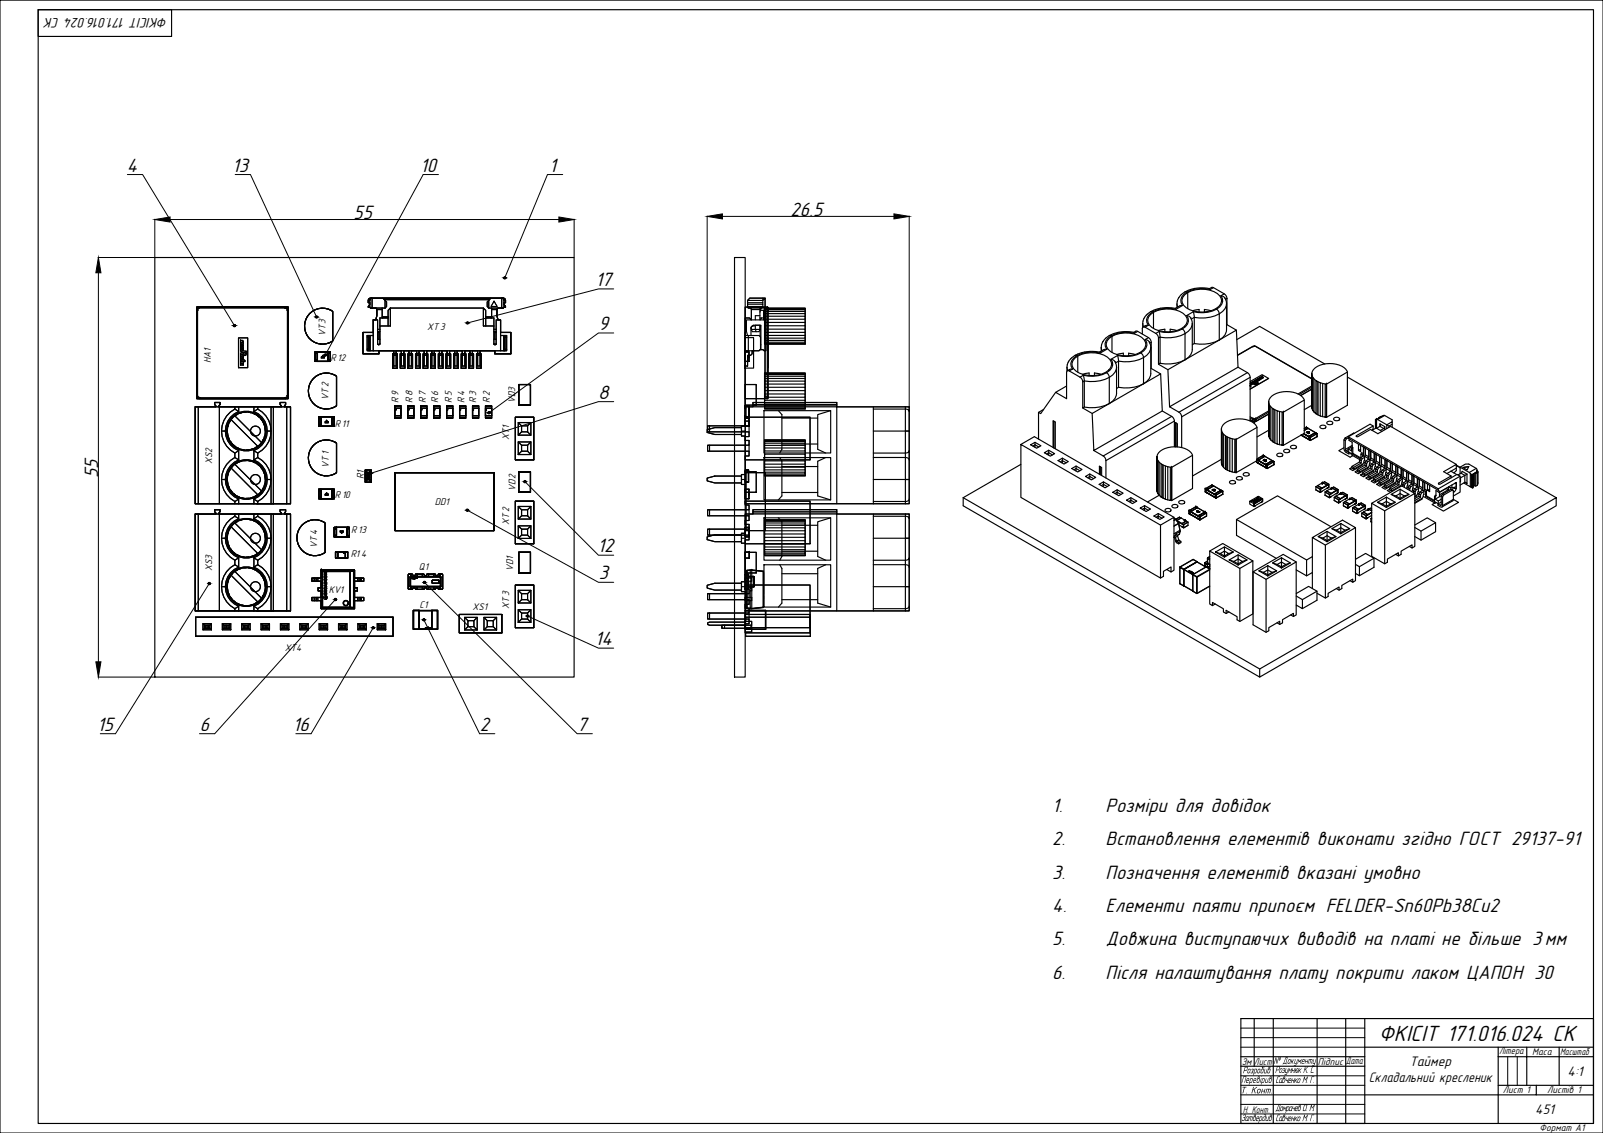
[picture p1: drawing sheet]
<svg xmlns="http://www.w3.org/2000/svg" width="841mm" height="594mm" viewBox="0 0 841 594" stroke-linecap="round" stroke-linejoin="round" font-family="sans-serif">
<defs><g id="words">
<text font-size="12" x="723" y="546">ФКІСІТ 171.016.024 СК</text>
<g font-size="10.5">
<text x="67" y="90">4</text>
<text x="122" y="90">13</text>
<text x="220" y="90">10</text>
<text x="288" y="90">1</text>
<text x="415" y="113">26.5</text>
<text x="185" y="115">55</text>
<text x="312" y="150">17</text>
<text x="314" y="173">9</text>
<text x="314" y="209">8</text>
<text x="52" y="251" transform="rotate(-90 52 251)">55</text>
<text x="313" y="290">12</text>
<text x="314" y="304">3</text>
<text x="312" y="338">14</text>
<text x="51" y="383">15</text>
<text x="105" y="383">6</text>
<text x="154" y="383">16</text>
<text x="252" y="383">2</text>
<text x="303" y="383">7</text>
<text x="552" y="426">1.</text>
<text x="580" y="426">Розміри для довідок</text>
<text x="552" y="443">2.</text>
<text x="580" y="443">Встановлення елементів виконати згідно ГОСТ 29137-91</text>
<text x="552" y="461">3.</text>
<text x="580" y="461">Позначення елементів вказані умовно</text>
<text x="552" y="478">4.</text>
<text x="580" y="478">Елементи паяти припоєм FELDER-Sn60Pb38Cu2</text>
<text x="552" y="496">5.</text>
<text x="580" y="496">Довжина виступаючих виводів на платі не більше 3 мм</text>
<text x="552" y="513">6.</text>
<text x="580" y="513">Після налаштування плату покрити лаком ЦАПОН 30</text>
</g>
<g font-size="7.5">
<text x="88" y="10" transform="rotate(180 88 10)">ФКІСІТ 171.016.024 СК</text>
<text x="739" y="559">Таймер</text>
<text x="718" y="568">Складальний кресленик</text>
<text x="822" y="564">4:1</text>
<text x="805" y="584">451</text>
</g>
<g font-size="5.2">
<text x="224" y="173">XT 3</text>
<text x="171" y="176" transform="rotate(-90 171 176)">VT3</text>
<text x="111" y="191" transform="rotate(-90 111 191)">НА1</text>
<text x="173" y="189">R 12</text>
<text x="172" y="210" transform="rotate(-90 172 210)">VT 2</text>
<text x="209" y="211" transform="rotate(-90 209 211)">R 9</text>
<text x="216" y="211" transform="rotate(-90 216 211)">R 8</text>
<text x="223" y="211" transform="rotate(-90 223 211)">R 7</text>
<text x="230" y="211" transform="rotate(-90 230 211)">R 6</text>
<text x="237" y="211" transform="rotate(-90 237 211)">R 5</text>
<text x="244" y="211" transform="rotate(-90 244 211)">R 4</text>
<text x="250" y="211" transform="rotate(-90 250 211)">R 3</text>
<text x="257" y="211" transform="rotate(-90 257 211)">R 2</text>
<text x="270" y="211" transform="rotate(-90 270 211)">VD3</text>
<text x="176" y="224">R 11</text>
<text x="267" y="231" transform="rotate(-90 267 231)">XT1</text>
<text x="111" y="243" transform="rotate(-90 111 243)">XS2</text>
<text x="173" y="246" transform="rotate(-90 173 246)">VT 1</text>
<text x="191" y="251" transform="rotate(-90 191 251)">R1</text>
<text x="270" y="257" transform="rotate(-90 270 257)">VD2</text>
<text x="176" y="261">R 10</text>
<text x="228" y="265">DD1</text>
<text x="267" y="275" transform="rotate(-90 267 275)">XT 2</text>
<text x="184" y="280">R 13</text>
<text x="166" y="287" transform="rotate(-90 166 287)">VT 4</text>
<text x="184" y="292">R1</text>
<text x="189" y="292">4</text>
<text x="111" y="300" transform="rotate(-90 111 300)">XS3</text>
<text x="220" y="299">Q1</text>
<text x="269" y="300" transform="rotate(-90 269 300)">VD1</text>
<text x="172" y="311">KV1</text>
<text x="220" y="319">C1</text>
<text x="248" y="320">XS1</text>
<text x="267" y="319" transform="rotate(-90 267 319)">XT 3</text>
<text x="149" y="341">XT4</text>
<text x="668" y="558">№ Документу</text>
<text x="787" y="553">Лiтера</text>
<text x="804" y="553">Маса</text>
<text x="819" y="553">Масштаб</text>
<text x="651" y="558">Зм Лист</text>
<text x="652" y="563">Розробив</text>
<text x="669" y="563">Розумнюк К. С.</text>
<text x="691" y="558">Пiдпис Дата</text>
<text x="651" y="568">Перевiрив</text>
<text x="669" y="568">Савченко М. Г.</text>
<text x="651" y="573">Т. Конт.</text>
<text x="788" y="573">Лист 1</text>
<text x="812" y="573">Листів 1</text>
<text x="651" y="588">Затвердив</text>
<text x="652" y="583">Н. Конт.</text>
<text x="669" y="583">Домрачев О. М.</text>
<text x="669" y="588">Савченко М. Г.</text>
<text x="808" y="593">Формат А1</text>
</g>
</g></defs>
<g fill="none" stroke="#000" stroke-width=".52">
<path d="M0 0h841v594h-841zM81 115v20h-30M89 115h204M301 115v20M371 113v112M379 113h90M477 113v100M52 143v204M51 355h30M651 539h65M651 544h65M651 549h65"/>
<path d="M791 554v15M796 554v15M651 564h65M651 569h65M651 574h65M651 579h65M651 584h65"/>
</g>
<g fill="none" stroke="#000" stroke-width=".6">
<path d="M20 5h70v14h-70zM20 5h816v584h-816zM658 534v25M668 534v55M691 534v55M706 534v55M716 534v55h-65v-55h185v55M651 554h65M651 559h65M716 549h120M786 554h15v15M786 549v40"/>
<path d="M801 549v5h35M818 549v20M786 569h50M806 569v5h-90M806 574h30"/>
</g>
<g fill="none" stroke="#000" stroke-width=".6">
<path d="M81 135h220v220h-220zM385 135h6v220h-6zM193 157l1-1h69a1.4 1.4 0 0 1 2 2v1h-1l1 2-4 1v4v2h2v6h5v12h-8v-2h-8v2v7h-2v-7h1v-2h-3v2v7h-2v-7h1v-2h-3v2v7h-2v-7h1v-2h-3v2v7h-2v-7h1v-2h-3v2v7h-2v-7h1v-2h-3v2v7h-2v-7h1v-2h-3v2v7h-2v-7h1v-2h-3v2v7h-2v-7h1v-2h-3v2v7h-2v-7h1v-2h-3v2v7h-2v-7h1v-2h-3v2v7h-2v-7h1v-2h-3v2v7h-2v-7h1v-2h-8v2h-9v-12h6v-6h1l1-2v-4l-5-1 1-1v-1h-1zM194 159v-2l1-1v6M194 160v1M194 157h.1M195 156h.1M201 156l2 2v3l-1 1M202 157h55M202 158v4M256 158v3v1M258 156l-2 2v4"/>
<path d="M263 156h.1M263 156h1M264 156h.1M264 157h.1M264 160l1 1h-1zM264 159v1M392 159h8v-1l1-2v6l-9-1 9 1M392 160h8v1M392 158v3M393 157v-1h8l1 28-2-1-5 1v2h-1h-2v6h-1v-25h2l1 1v-6l-2-1v-3zM400 156h-7l-1 2M400 159v1"/>
<path d="M401 156h-1v2h-8M103 162h.1M103 162l1 1M103 161v1M104 161h-1l1 1M104 161h46M104 161v2v45M104 161l46 1M125 177h5v16h-5zM150 162h1v1v44v1l-1 1-46-1h-1v-46l1 1M150 161v1M150 161h.1"/>
<path d="M150 161h1M151 162v-1v1M151 162v-1h-48v48h48v-48h-48v48h48v-47v1M151 162v1M162 164a9 9 0 0 1 13-1v16a9 9 0 0 1-13-2 9 9 0 0 1 0-13zM193 177v6h1v-6v7M194 176v1h-1v-1h3M194 176v8M195 162l-2-1 1-1v-1h-1v-1a1.4 1.4 0 0 1 2-2h68a1.4 1.4 0 0 1 2 2v1h-1v-2l-1-1v6M195 162h7M196 174h-6v12h9v-2M197 162h1"/>
<path d="M198 162l-1 6M198 162h3v5M198 174h1M198 173h1M198 178h1M198 174h1v4M201 166h3l-3 1M204 167h-5v4M205 162l-1 1v8M205 162v9h-6v10l-1-1v-12h-2v16M205 162h49M255 167h.1"/>
<path d="M255 167v-4l-1-1v9h5v9l1 1v-1v-12h3v16h-67M255 167v4M255 167h4v4M258 166h-3l3 1M259 174h1M259 173h1M259 178h1M260 174v4M261 162h-3v5M261 162v6M262 162h-1M263 174h5v12h-8v-2"/>
<path d="M263 176h1M264 176h1M264 176v8M264 161l-8 1M265 176h1v1h-1v6zM266 177v6M391 161h12v48h-12zM391 177v32h10M391 177h4v16h-4M391 176h7l1 1v6l-1 1h-7zM391 174v12v-12M391 177v8v-8"/>
<path d="M392 161h8M393 176l-1 8M393 162h1M394 168l-1-1h-2v9M394 172l1-1h4v12l3 1v-16h-10v6v2M394 172h.1M394 173h.1M394 172v4M394 171v1M394 162h5M394 162v6M394 171v2"/>
<path d="M395 171h-1M396 171h-1M396 171h3v2h-5l1 1h2zM399 167h2v-4l1-1v6M399 173l-1 1h-1M399 162v6M399 171h.1M399 166h-3v2M399 171v6M399 162h.1M399 163h2M399 162v2"/>
<path d="M400 167l-1 1M401 167v1M401 162h1M401 162h21v18h-21zM401 179v1h21h-21M401 177v2h21h-21M401 174v3h21v-1h-21M401 171v3h21v-1h-21M401 167v4h21v-2h-21M401 164v3h21v-1h-21M401 162v2h21v-1h-21M401 162h21h-21"/>
<path d="M401 162h21M401 161h-10v16M401 161h2v48h-2zM401 161h2M403 162h-2v46h2M403 161v1M403 162v1M403 162v47M403 162h.1M403 161h.1M403 163h.1M403 177h.1"/>
<path d="M403 177v16M422 162v1M422 164v2M422 167v2M422 171v2M422 174v2M422 177v2M422 179v1M164 198a9 9 0 0 1 13-1v16a9 9 0 0 1-13-2 9 9 0 0 1 0-13zM165 185h8v5h-8zM165 185v4M165 190h1"/>
<path d="M165 189v1M165 185h8M166 189h.1M166 190h.1M166 185h-1v4h1M166 185h.1M166 190h7M166 185v4M167 190h.1M167 185h5v4h-5zM172 189h.1M172 185h.1"/>
<path d="M172 185v4M172 185h1M172 189h1M173 185h.1M173 189h.1M173 185v4M173 190h.1M193 183v1h1M194 184h2M198 180h.1M198 181h.1M198 181h1"/>
<path d="M199 181h.1M199 180h.1M206 186h2v7h-2zM207 184v8h1v-8M207 186h1M210 186h2v7h-2zM211 184v8h1v-8M211 186h1M214 186h2v7h-2zM215 184v8h1v-8M215 186h1M218 186h2v7h-2z"/>
<path d="M219 184v8h1v-8M219 186h1M222 186h2v7h-2zM223 184v8h1v-8M223 186h1M226 186h2v7h-2zM227 184v8h1v-8M227 186h1M230 186h2v7h-2zM231 184v8h1v-8M231 186h1M234 186h2v7h-2z"/>
<path d="M235 184v8h1v-8M235 186h1M238 186h2v7h-2zM239 184v8h1v-8M239 186h1M242 186h2v7h-2zM243 184v8h1v-8M243 186h1M246 186h2v7h-2zM247 184v8h1v-8M247 186h1M250 186h2v7h-2z"/>
<path d="M251 184v8h1v-8M251 186h1M259 180h.1M259 181h.1M259 181h1M260 181h.1M260 180h.1M263 184h2v-1h1v1h-1M391 185h2v5h-2zM391 185h.1M391 185v4M391 186v7v-1"/>
<path d="M391 185h2v4h-2zM391 185h2M391 190h2M391 184h.1M392 184h.1M393 184l-2 1v7h1v-6h2h1v-2M393 186v2M393 185v4M399 183h.1M399 181h.1M401 196h21v18h-21zM401 198v3h21v-1h-21"/>
<path d="M401 196v2h21v-1h-21M401 196h21h-21h21M422 196v1M422 198v2M102 213h11v-2h2v2h33l-1-2h3l-1 2h3v51h-50zM103 208v1l1-1M104 213v51h11M105 209h-1M105 208l-2 1M113 213v-2h2v2M115 213h-13v51h2M115 213v51h8"/>
<path d="M115 213h8M122 219h.1M123 218a10 10 0 0 1 11-1 10 10 0 0 1 5 9M123 218l-2 2M123 218l14 14M123 214l2 2M123 213h12M123 214a13 13 0 0 0-7 12M123 213v1M124 217l-1 1M125 216a11 11 0 0 0-7 10M125 213v3"/>
<path d="M127 216l-1 1M129 216h-1M130 216h2M133 217h1M133 216l2-1a11 11 0 0 1 7 11M133 216a11 11 0 0 1 7 10M133 213v3M135 218l1 1M135 213v1M135 213h7M137 219v2M142 213h1v51h-1z"/>
<path d="M143 213h7M148 213l-1-2h3l-1 2M150 209h-46M150 208v1M150 209h.1M150 213h2v51h-2M150 213v51M151 207v2M151 208v1h-1M151 207v1M167 219v4M167 219h8v4l-8 1z"/>
<path d="M167 219h8M168 219h-1v4h1M168 219h.1M168 219v4M169 219h.1M169 219h5v4h-5zM174 219v4M174 219h.1M174 219h1M175 219h.1M175 219v4M207 213h3v6h-3z"/>
<path d="M207 213v1h3h-3M207 218v-4v5M207 218h.1M207 219h.1M207 218h3v1h-3M207 213h3M207 218h3M210 218h.1M210 213h.1M210 213v5M214 213h3v6h-3zM214 213v1h3h-3"/>
<path d="M214 218v-4v5M214 218h.1M214 219h.1M214 218h3v1h-3M214 213h3M214 218h3M217 218h.1M217 213v5M221 213h3v6h-3zM221 213v1h3h-3M221 218v-4v5M221 218h.1"/>
<path d="M221 219h.1M221 218h3v1h-3M221 213h3M221 218h3M224 218h.1M224 213v5M228 213h3v6h-3zM228 213v1h3h-3M228 218v-4v5M228 218h.1M228 219h.1M228 218h3v1h-3"/>
<path d="M228 213h3M228 218h3M231 218h.1M231 213v5M234 213h4v6h-4zM234 213v1h4h-4M234 218v-4v5M234 218h.1M234 219h.1M234 218h4v1h-4M234 213h4M234 218h4"/>
<path d="M238 218h.1M238 213v5M241 213h3v6h-3zM241 213v1h3h-3M241 218v-4v5M241 218h.1M241 219h.1M241 218h3v1h-3M241 213h3M241 218h3M244 218h.1M244 213v5"/>
<path d="M248 213h3v6h-3zM248 213v1h3h-3M248 218v-4v5M248 218h.1M248 219h.1M248 218h3v1h-3M248 213h3M248 218h3M251 218h.1M251 213v5M255 213h3v6h-3zM255 213v1h3h-3"/>
<path d="M255 218v-4v5M255 218h.1M255 219h.1M255 218h3v1h-3M255 213h3M255 218h3M258 218h.1M258 213v5M270 219h10v22h-10zM272 202h6v10h-6v-10h6v10h-6v-10v10h6v-10v10h-6v-10h6zM391 202h6v10h-6zM391 219h34v22h-34v-2h2v-8h-2v-2h2v-8h-2z"/>
<path d="M391 218v1h2M391 219h.1M391 219v4M391 213h2v6h-2zM391 218h.1M391 219h2v5l-2-1zM391 219h2v4h-2zM391 219h2M391 213h48v51h-48zM391 218v1M391 213h2v6h-2M391 213v6"/>
<path d="M391 213h2v1M391 213v1M393 213h-2v1M393 213v1M393 214v4M393 218v1h-2M393 218v5M393 215h.1M393 214v1M395 213h80M395 212v1M401 215h35v23h-35z"/>
<path d="M401 213v1h21h-21M401 211v2h21h-21M401 208v3h21v-1h-21M401 205v3h21v-1h-21M401 201v4h21v-2h-21M403 208l-2 1M408 215l2 2v19l-1 2M410 219h19M422 201v2M422 205v2M422 208v2M422 211v2"/>
<path d="M422 213v1M436 215l-7 2v19l4 2M439 212h-44v-1h44v2M458 213v51M458 214h17M475 213h2v3l-1-1-1-1M475 214v12M475 213v1M477 216v10M116 226a13 13 0 0 0 7 12M116 226h2M118 226a11 11 0 0 0 7 10"/>
<path d="M119 226a10 10 0 0 0 6 9 10 10 0 0 0 10-1M119 226l1 2M120 228h.1M120 223l-1 1M120 229v2M121 221l-1 1M121 232l1 1M121 220l-1 2-1 4M121 220l14 14M122 233h.1M123 233l1 1M123 240a13 13 0 0 0-7 11"/>
<path d="M123 238v2l2 1M124 234h.1M125 235h1M125 236l-2 2M125 236v5M127 236h1M131 236h-2M133 235l-1 1M133 236l2 2M133 236v5M135 234l-1 1M135 234h.1"/>
<path d="M135 240a13 13 0 0 1 7 11M135 240l-2 1M135 238v2M137 233h.1M137 232l-2 2M138 221h.1M138 221l1 2M138 230v1M139 224h.1M139 224v2M139 228v1M139 226l-1 4-1 2"/>
<path d="M140 226a11 11 0 0 1-7 10M140 226h2M142 226a13 13 0 0 1-7 12M164 234a9 9 0 0 1 13-2v16a9 9 0 0 1-13-2 9 9 0 0 1 0-12zM167 224h1M167 223v1M168 223h.1M168 224h7M168 223v1M174 223h.1M174 223h1M175 223h.1"/>
<path d="M175 224h.1M272 232h7v6h-7zM272 232l2 1M272 222l2 1M274 226l-2 2h7v-6h-7v6M274 223h3v3h-3zM274 233h3v4h-3zM274 237l-2 1M277 237l2 1M277 226l2 2M279 232l-2 1M279 222l-2 1"/>
<path d="M371 225l4-1h14v-1h2v-10h4v-2h44v2h38v51h-86v-10h-2v-1h-14l-4-1v-1l4-1h14v-1h2v-20h-2v-1h-14l-4-1zM371 225l4-1h14v4h-14l-4-1zM371 223h22v-2h-2v-2h34v22h-34v-2h2v-2h-22v-4h22v-2h-2v-2h2v-3h-22zM372 233v4h-1v-4h22M372 223h-1v3h1v-3h21M372 237h21M372 226h21M389 226v3h2M389 226h2M391 224h2M391 223h-2v3M393 221v1"/>
<path d="M393 220v1M393 221h.1M401 240h35v22h-35zM401 231h21v18h-21zM401 240v3h21v-1h-21M401 236v4h21v-2h-21M401 234v2h21v-1h-21M401 232v2h21v-2h-21M401 231h21v1h-21v-1h21M409 240l1 2v18l-2 2M410 233h19M422 232h.1"/>
<path d="M422 234v1M422 236v2M422 240v2M433 240l-4 2v18l7 2M458 226h19M458 240h17M458 238h17M475 240h1l1 1M475 238l1-1 1-1v5M475 226v12M475 240v11M475 226h2"/>
<path d="M475 238v2M477 226v10M116 251a13 13 0 0 0 7 12M116 251h2M118 251a11 11 0 0 0 7 11v2M119 251l1 3M120 254h.1M120 248l-1 1M120 255v1M121 246l-1 1M121 257l1 1M121 245l14 14a10 10 0 0 1-10 1 10 10 0 0 1-6-9"/>
<path d="M121 245l-1 2-1 4M122 258h.1M122 245h.1M123 259l1 1M123 243a10 10 0 0 1 11-1 10 10 0 0 1 5 9M123 243l-2 2M123 243l11 11M124 260h.1M124 243h-1M125 241a11 11 0 0 0-7 10M127 242h-1M129 241l-1 1"/>
<path d="M130 241l2 1M133 242l1 1M133 241a11 11 0 0 1 7 10M135 243l1 1M135 260h-1M135 260h.1M137 245v1M137 258h.1M137 257l-2 2M138 247h.1M138 247l1 1M138 256v1"/>
<path d="M139 249h.1M139 249v2M139 254h.1M139 251l-1 5-1 1-3-3M140 251a11 11 0 0 1-7 11M140 251h2M142 251a13 13 0 0 1-7 12M167 257v4M167 257h8v5h-8zM167 257h8M168 257h-1v4h1M168 257h.1"/>
<path d="M168 257v4M169 257h5v4h-5zM174 257v4M174 257h1M175 257h.1M175 257v4M192 246h3v7h-3zM192 247v5M192 252v1l3-1M192 248v-1v-1h3l-1 1v1M192 248v4M192 248h2"/>
<path d="M192 252h2M194 248h1v4h-1M195 247v5h-1M207 248h52v30h-52v-30h52v30v-30h-52v30v-30h52v30h-52h52h-52zM272 247h6v11h-6v-11h6v11h-6v-11v11h6v-11v11h-6v-11h6zM371 251l4-1h14v3h-14l-4-1zM389 251v3h2M389 251h2M391 247h6v11h-6zM391 246h2v7h-2zM391 252v1h2h-2zM391 257h2v5h-2z"/>
<path d="M391 257h.1M391 257v4M391 257h2v4h-2zM391 257h2M391 249h-2v2M391 247h2v6h-2zM391 248h11v30h-11zM393 247h-2v1v-2h2v6v-4M393 252h.1M393 258v2M393 257v4M401 249h21h-21"/>
<path d="M401 246v3h21v-1h-21M401 243v3h21v-1h-21M410 258h19M410 245h19M422 243v2M422 246v2M422 249h.1M458 251h19M475 251v13M475 251h2M477 241v10M477 251v11l-1 1h-18"/>
<path d="M102 270h11v-3h2v3h33l-1-3h3l-1 3h3v50h-50zM104 270v50h11M113 270v-3h2v3M115 270h-13v50h2M115 270v50h8M115 270h8M120 279l-1 1M121 277l-1 1M121 276l-1 2-1 4M121 276l14 14M122 276h.1M123 274a10 10 0 0 1 11-1 10 10 0 0 1 5 9"/>
<path d="M123 274l-2 2M123 274l14 14M123 271l2 1M123 270h12M123 271a13 13 0 0 0-7 11M123 270v1M124 273l-1 1M125 260l1 1M125 262l-2 1v1h2M125 272a11 11 0 0 0-7 10M125 264h8M125 270v2"/>
<path d="M127 273h-1M127 261h1M129 272h-1M130 272l2 1M131 261h-2M133 273h1M133 261h-1M133 262l2 1v1h-2M133 272l2-1a11 11 0 0 1 7 11M133 272a11 11 0 0 1 7 10M133 262v2M133 270v2"/>
<path d="M134 264h16M135 274l1 1M135 270v1M135 270h7M137 276v1M138 278h.1M138 278l1 1M139 280h.1M139 280v2M142 270h1v50h-1zM143 270h7M148 270l-1-3h3l-1 3"/>
<path d="M150 270h2v50h-2M150 270v50M158 275a9 9 0 0 1 13-1v16a9 9 0 0 1-13-2 9 9 0 0 1 0-13zM167 262h1M167 261v1M168 261h.1M168 262h.1M168 262h7M169 262h.1M174 261h.1M174 261h1M175 261h.1"/>
<path d="M175 262h.1M175 277v4M175 277h8v4l-8 1zM175 277h.1M175 277h8M176 277h.1M176 277h-1v4h1M176 277v4M177 277v4M177 277h5v4h-5zM182 277h.1M182 277v4"/>
<path d="M182 277h1M183 277h.1M183 277v4M270 263h10v22h-10zM272 276h7v6h-7zM272 276l2 1M272 266l2 1M274 270l-2 2h7v-6h-7v6M274 267h3v3h-3zM274 277h3v4h-3zM277 270l2 2M279 276l-2 1"/>
<path d="M279 266l-2 1M371 267h22v-2h-2v-2h34v22h-34v-2h2v-2h-22v-4h22v-2h-2v-2h2v-3h-22zM372 277v4h-1v-4h22M372 267h-1v3h1v-3h21M372 270h21M391 263h34v22h-34v-2h2v-8h-2v-2h2v-8h-2zM391 277h.1M391 277v4M391 277h2v5l-2-1zM391 277h2v4h-2zM391 262h2M391 277h2"/>
<path d="M391 280h-2v2M391 270h48v50h-48zM393 277h.1M393 261h.1M393 278v1M393 279v1M393 279h.1M393 277v4M395 270v-1l80 1M395 268v1M401 272h35v22h-35zM401 273h21v18h-21z"/>
<path d="M401 278v4h21v-2h-21M401 275v3h21v-1h-21M401 273v2h21v-1h-21M401 273h21h-21h21M408 272l2 2v18l-1 2M410 275h19M422 273v1M422 275v2M422 278v2M436 272l-7 2v18l4 2M439 268h-44v-1h44v2M439 264h36"/>
<path d="M458 270v50M458 271h17M475 270h2v2l-1-1h-1M475 271v11M475 270v1M477 262v2h-2M477 272v10M116 282a13 13 0 0 0 7 12M116 282h2M118 282a11 11 0 0 0 7 10M119 282a10 10 0 0 0 6 9 10 10 0 0 0 10-1M119 282l1 3"/>
<path d="M120 285h.1M120 285v2M121 288l1 1M122 289h.1M123 290h1M123 300a10 10 0 0 1 11-1 10 10 0 0 1 5 9M123 300l-2 2M123 300l11 10M123 296a13 13 0 0 0-7 12M123 294v2l2 1M124 290h.1M124 299l-1 1"/>
<path d="M125 291l1 1M125 292l-2 2M125 297a11 11 0 0 0-7 11M125 292v5M127 298h-1M127 292h1M129 298h-1M130 298h2M131 292h-2M133 298l1 1M133 291l-1 1M133 292l2 2"/>
<path d="M133 297a11 11 0 0 1 7 11M133 292v5M135 299l1 1M135 290l-1 1M135 290h.1M135 296a13 13 0 0 1 7 12M135 296l-2 1M135 294v2M137 289h.1M137 288l-2 2M138 287h.1M139 284v1"/>
<path d="M139 282l-1 4-1 2M140 282a11 11 0 0 1-7 10M140 282h2M142 282a13 13 0 0 1-7 12M168 299v20M168 299l1 1v18l-1 1M169 299h-1M169 299h17M169 299h15h2M169 300h15M169 300v18h15M175 282h1"/>
<path d="M175 281v1M176 289h6v4h-6zM176 281h.1M176 282h7M176 289h5h-4M176 289v4h1v-4M176 289v4M176 281v1M177 289v4h5M181 289v4v-4h1M182 281h.1M182 293h.1"/>
<path d="M182 289v4M182 281h1M183 281h.1M184 300v18M185 300h1M185 300h-1v18l1 1M185 300v19M186 300v19M186 299h.1M186 299v20M186 299v1M272 290h6v10h-6v-10h6v10h-6v-10v10h6v-10v10h-6v-10h6z"/>
<path d="M274 281l-2 1M277 281l2 1M371 281l4-1h14h2v-10h4v-3h44v3h38v50h-86v-10h-2v-1h-14l-4-1v-1l4-1h14v-1h2v-20h-2v-1h-14l-4-1zM371 281l4-1h14v4h-14l-4-1zM372 281h21M389 282v3h2M389 282h2M391 290h6v10h-6zM391 289h2v4h-2zM391 289h.1M391 293h2M391 289v4"/>
<path d="M391 282h2M391 293h.1M391 289h2M392 299v4M392 299h2l7 1-1 19h-6h-2v-4h-1v-2h1v-8h-1v-2h1zM392 299h.1M393 281h.1M393 293h.1M393 289h.1M393 289v4M393 290h.1M394 299v4"/>
<path d="M394 299h-2M394 299h-2v20M394 299h.1M394 299v20M394 299h6M394 299l6 1v18l-8 1M401 300v18M401 296h35v22h-35zM401 290v1h21h-21M401 288v2h21v-1h-21M401 285v3h21v-1h-21M401 282v3h21v-2h-21"/>
<path d="M409 296l1 2v18l-2 2M410 289h19M422 282v1M422 285v2M422 288v1M422 290v1M433 296l-4 2v18l7 2M458 282h19M458 296h17M458 294h17M475 296h1l1 1M475 294l1-1 1-1v5"/>
<path d="M475 282v12M475 296v12M475 282h2M475 294v2M477 297v11M477 282v10M116 308a13 13 0 0 0 7 11M116 308h2M118 308a11 11 0 0 0 7 10v2M119 308l1 2M120 310h.1M120 305h-1"/>
<path d="M120 311v1M121 302l-1 1M121 313l1 1M121 302l14 14a10 10 0 0 1-10 1 10 10 0 0 1-6-9M121 302l-1 1-1 5M122 314h.1M122 301h.1M123 315l1 1M124 316h.1M125 316l1 1M125 318l-2 1v1h2M127 317l1 1"/>
<path d="M131 318h-2M133 317h-1M133 318l2 1v1h-2M133 318v2M135 316h-1M135 316h.1M137 301v1M137 314h.1M137 314l-2 2M138 303h.1M138 303l1 1M138 312v1"/>
<path d="M139 305h.1M139 305v3M139 310v1M139 308l-1 4-1 2-3-4M140 308a11 11 0 0 1-7 10M140 308h2M142 308a13 13 0 0 1-7 11M164 303h4l1-4h17v4h5v2h-5v3h2v2h-2v3h5v2h-5v4h-17l-1-4h-4v-2h4v-3h-1v-2h1v-3h-4zM165 305h.1M165 315h.1M165 303v2M165 313v2"/>
<path d="M165 303h2M165 303h-1v2h1M165 313h2M165 313h-1v2h1M165 305h1M165 315h1M166 305h1M166 315h1M166 303v2M166 313v2M167 305h1M167 315h1"/>
<path d="M167 303h1M167 313h1M167 303v2M167 313v2M168 319h1M168 308h-1v2h1M169 319h17M169 319h15h2M169 319h.1M183 316h.1M185 319h1M186 319h.1"/>
<path d="M186 303h3M186 313h3M186 308h2v2h-2M186 305h2M186 315h2M188 305h.1M188 315h.1M188 303v2M188 313v2M188 305h1M188 315h1M189 303h2v2h-1"/>
<path d="M189 305h1M189 313h2v2h-1M189 315h1M189 303v2M189 313v2M190 303v2M190 313v2M214 309h.1M214 301h2l1 1 1-1h4l1 1 1-1h4l1 1 1-1h2v8h-2l-1-1-1 1h-4l-1-1-1 1h-4l-1-1-1 1h-2zM215 301h.1M215 307v1M215 303l16-1v5l-16 1z"/>
<path d="M215 302v1M215 303h16v4h-16zM216 301h-2v8h2M216 301v1v-1l1 1 2-1v1v-1h3v1v-1l1 1 2-1v1v-1h3v1v-1l1 1 1-1h2v8h-1M216 309v-1v1l1-1 2 1M219 309h3v-1v1l1-1 2 1M219 308v1M225 309h3v-1v1l1-1 2 1M225 308v1M231 301v1v-1h1v8h-1v-1v1M231 302v1M231 307v1"/>
<path d="M232 309h.1M232 301h.1M270 307h10v22h-10zM272 320h7v6h-7zM272 320l2 1M272 310l2 1M274 314l-2 2h7v-6h-7v6M274 311h3v3h-3zM277 314l2 2M279 320l-2 1M279 310l-2 1M371 307l4-1h14v3h-14l-4-1z"/>
<path d="M371 311h22v-2h-2v-2h34v22h-34v-2h2v-2h-22v-4h22v-2h-2v-2h2v-3h-22zM372 311h-1v3h1v-3h21M372 314h21M389 308v2h2M389 308h2M391 307h34v22h-34v-2h2v-8h-2v-2h2v-8h-2zM391 301h2v1h3v6h-3v1h-2zM391 309h.1M391 301v8M391 301h.1M391 303h1v2h-1zM391 313h1v2h-1z"/>
<path d="M391 301h2M391 309h2M391 305h-2v3M392 303h2v2M392 305h2M392 313h2v2M392 315h2M392 305h.1M392 315h.1M392 303h.1M392 313h.1M392 305v8"/>
<path d="M392 315v4M393 301v8M393 309h.1M393 301h.1M393 302h2M393 303h2M394 308v2zM394 315v4h-2M394 305v3M394 310v3M394 303v2M394 313v2"/>
<path d="M395 302v1M395 303v4h-2M396 307l-3 1M396 303l-1 5M396 303h.1M396 303v1M396 304h.1M400 319h.1M400 319h-6M401 303v1M401 303h.1M401 309v1"/>
<path d="M401 306v1M401 300v2M401 312h.1M401 314h.1M401 305h.1M401 310h.1M401 302h.1M401 309h.1M401 311h.1M401 308h.1M401 304h.1M401 306h.1"/>
<path d="M401 312v2M401 304v1M401 302v1M401 311v1M401 307h.1M401 307v1M401 305v1M401 308v1M410 314h19M410 301h19M458 308h19M475 308v12"/>
<path d="M475 308h2M477 318v2h-2M477 308v10l-1 1h-18M103 324h103v10h-103zM106 327h5v3h-5zM106 327l1 1M107 328h3v1h-3zM107 329l-1 1M108 328v1M109 328v1M110 329l1 1M111 327l-1 1"/>
<path d="M117 327h4v3h-4zM117 327v1M117 328h3v1h-3zM117 329v1M118 328v1M119 328v1M120 328v1M120 329l1 1M121 327l-1 1M125 320h8M127 327h4v3h-4zM127 327l1 1"/>
<path d="M128 328h2v1h-2zM128 329l-1 1M128 328v1M129 328v1M130 328v1M130 329l1 1M131 327l-1 1M134 320h16M137 327h4v3h-4zM137 327l1 1M138 328h3v1h-3zM138 329l-1 1"/>
<path d="M138 328v1M139 328v1M140 328v1M141 329v1M141 327v1M147 327h5v3h-5zM147 327l1 1M148 328h3v1h-3zM148 329l-1 1M149 328v1M150 328v1M151 329l1 1"/>
<path d="M152 327l-1 1M157 327h5v3h-5zM157 327l1 1M158 328h3v1h-3zM158 329l-1 1M159 328v1M160 328v1M161 329l1 1M162 327l-1 1M167 327h5v3h-5zM167 327l1 1M168 328h3v1h-3z"/>
<path d="M168 329l-1 1M169 328v1M170 328v1M171 329l1 1M172 327l-1 1M178 327h4v3h-4zM178 327v1M178 328h3v1h-3zM178 329v1M179 328v1M180 328v1M181 328v1"/>
<path d="M181 329l1 1M182 327l-1 1M188 327h4v3h-4zM188 327l1 1M189 329l-1 1M189 328h2M189 328v1M190 328v1M191 328v1M191 328v1h-2M191 329l1 1M192 327l-1 1"/>
<path d="M198 327h4v3h-4zM198 327l1 1M199 328v1h3M199 329l-1 1M199 328h3M199 328v1M200 328v1M201 328v1M202 329v1M202 328v1M202 327v1M217 320h13v10h-13z"/>
<path d="M217 320v10M220 320h-3M220 320h.1M220 330h.1M220 320v10M220 320h-3v10h3M220 320h7M220 330h7M223 330h.1M223 329h.1M223 329v1M223 330h1"/>
<path d="M223 329h1M224 330h.1M224 329h.1M224 329v1M224 329h1M225 330h1M225 329h.1M225 329l-1 1M225 329v1M225 330h.1M226 329h-1M226 329l-1 1"/>
<path d="M226 329v1M226 329h.1M226 330h.1M227 320v10M227 320h.1M227 330h.1M227 320h2v10h-2zM227 330h-10M227 320h3v10h-3M229 320h1M230 330h-1M241 322h22v10h-22z"/>
<path d="M244 324l1 1M245 325h4v4h-4zM245 329l-1 1M249 329l1 1v-6h-6v6h6M250 324l-1 1M254 324h7v6h-7zM254 324l2 1M256 325h3v4h-3zM256 329l-2 1M259 329l2 1M261 324l-2 1M274 321h3v4h-3z"/>
<path d="M274 325l-2 1M277 325l2 1M371 327l20-1v-4h34v10h-34v-4h-19l-1-1zM372 321v4h-1v-4h22M372 325h21M379 328h15v-2h-3v-2h34v10h-34v-3h3v-2h-15zM379 328v1M380 328v1h-1v-1h15M391 326l-20 1 1 1h19M391 322h34v10h-34zM391 330h.1M391 320h11v10h-11z"/>
<path d="M391 320v10M391 320h.1M391 324h34v10h-34v-3h3v-5h-3zM391 320h11M394 329h.1M394 328v1h-14M402 330h.1M402 330h-11M402 320v10M439 320h36"/>
<circle cx="165" cy="185" r="0"/>
<circle cx="166" cy="185" r="0"/>
<circle cx="166" cy="189" r="0"/>
<circle cx="167" cy="185" r="0"/>
<circle cx="172" cy="185" r="0"/>
<circle cx="391" cy="189" r="0"/>
<circle cx="393" cy="185" r="0"/>
<circle cx="393" cy="190" r="0"/>
<circle cx="167" cy="219" r="0"/>
<circle cx="168" cy="219" r="0"/>
<circle cx="174" cy="219" r="0"/>
<circle cx="393" cy="219" r="0"/>
<circle cx="129" cy="226" r="10"/>
<circle cx="134" cy="226" r="2.6"/>
<circle cx="168" cy="223" r="0"/>
<circle cx="169" cy="223" r="0"/>
<circle cx="174" cy="223" r="0"/>
<circle cx="391" cy="223" r="0"/>
<circle cx="393" cy="223" r="0"/>
<circle cx="129" cy="251" r="10"/>
<circle cx="134" cy="251" r="2.6"/>
<circle cx="167" cy="257" r="0"/>
<circle cx="168" cy="257" r="0"/>
<circle cx="169" cy="257" r="0"/>
<circle cx="174" cy="257" r="0"/>
<circle cx="393" cy="257" r="0"/>
<circle cx="168" cy="261" r="0"/>
<circle cx="176" cy="277" r="0"/>
<circle cx="177" cy="277" r="0"/>
<circle cx="391" cy="261" r="0"/>
<circle cx="129" cy="282" r="10"/>
<circle cx="134" cy="282" r="2.6"/>
<circle cx="169" cy="300" r=".1"/>
<circle cx="177" cy="281" r="0"/>
<circle cx="182" cy="281" r="0"/>
<circle cx="183" cy="281" r="0"/>
<circle cx="184" cy="300" r=".1"/>
<circle cx="391" cy="282" r="0"/>
<circle cx="400" cy="300" r=".1"/>
<circle cx="129" cy="308" r="10"/>
<circle cx="134" cy="308" r="2.6"/>
<circle cx="169" cy="318" r=".1"/>
<circle cx="181" cy="316" r="1.2"/>
<circle cx="181" cy="316" r="1.4"/>
<circle cx="184" cy="318" r=".1"/>
<circle cx="392" cy="319" r=".1"/>
<circle cx="402" cy="320" r=".1"/>
</g>
<g fill="none" stroke="#000" stroke-width=".52">
<path d="M259 158l2 3h-3zM126 178h1l1 1v2h-2v1h1h1h-2l2 1-2 1h3v2h-3l2 1v1h-2l3 1-1 1-2-1v1h2v2l-2-1v-6h1l-1-1zM126 179l1 1zM126 187h1zM126 190l1 1zM126 180l1 1zM128 185h1v1h-1zM169 187h.1M169 187l1 1h-2zM169 186l1 1h-1zM170 187h.1M207 215h.1"/>
<path d="M207 214h.1M208 214h.1M207 215h1M208 215h.1M208 215h-1M214 215h.1M214 214h.1M221 215h.1M221 214h.1M228 215h.1M228 214h.1M235 215h.1"/>
<path d="M235 214h.1M241 215h.1M241 214h.1M242 214h.1M241 215h1M242 215h.1M242 215h-1M248 215h.1M248 214h.1M255 215h.1M255 214h.1M171 221h.1"/>
<path d="M171 221l1 1h-2zM171 220l1 1h-1zM172 221h.1M171 259h.1M171 259l1 1h-2zM171 258l1 1h-1zM172 259h.1M192 251h2h-1zM192 250h2h-1zM192 249h2h-1v1zM192 248h2v1h-1zM193 248l1 1z"/>
<path d="M193 249h.1M193 250h1zM193 249h1M193 249l-1 1 1-1M194 249v1v-1h-1M178 278h2v1zM179 279h.1M179 279h1l-1 1zM179 279h1zM180 279h.1M180 290h.1M180 290h1"/>
<path d="M181 290h.1M181 290h-1M170 307l1-1v2zM170 300h1v1v1h-1l1-1zM170 310l1-1v1h-1zM170 313l1 1M170 311h1v1h-1zM170 303l1 1v-1a.7 .7 0 0 1 0 1 .7 .7 0 0 1-1 0 .7 .7 0 0 1 0-1zM170 313h.1M170 305h1v1h-1zM170 311l1 1zM170 307h1z"/>
<path d="M170 310h1zM170 305l1 1h-1zM171 311v1zM171 313h-1M171 313a.6 .6 0 0 0 0-1 .7 .7 0 0 0-1 1 .8 .8 0 0 0 0 1 .8 .8 0 0 0 1 0M171 313v1M171 313v-1l1 1-1 1M216 303h.1M216 303h1M217 303h.1M217 303l1 1M217 304h.1"/>
<path d="M218 304h.1M218 303v1M218 303h.1M218 303h1M219 303h.1M219 303h-2M227 304h.1M227 306h3M227 304v2M227 306h.1M227 304h3M230 304h.1"/>
<path d="M230 306h.1M230 304v2"/>
<circle cx="207" cy="215" r=".1"/>
<circle cx="214" cy="215" r=".1"/>
<circle cx="221" cy="215" r=".1"/>
<circle cx="228" cy="215" r=".1"/>
<circle cx="235" cy="215" r=".1"/>
<circle cx="241" cy="215" r=".1"/>
<circle cx="248" cy="215" r=".1"/>
<circle cx="255" cy="215" r=".1"/>
<circle cx="181" cy="290" r=".1"/>
<circle cx="171" cy="302" r=".7"/>
<circle cx="171" cy="302" r=".4"/>
<circle cx="171" cy="308" r=".7"/>
<circle cx="171" cy="308" r=".4"/>
</g>
<g fill="#000">
<circle cx="403" cy="162" r=".3"/>
<circle cx="403" cy="161" r=".3"/>
<circle cx="166" cy="189" r=".3"/>
<circle cx="167" cy="190" r=".3"/>
<circle cx="172" cy="189" r=".3"/>
<circle cx="172" cy="185" r=".3"/>
<circle cx="391" cy="189" r=".3"/>
<circle cx="391" cy="185" r=".3"/>
<circle cx="393" cy="187" r=".3"/>
<circle cx="393" cy="189" r=".3"/>
<circle cx="174" cy="219" r=".3"/>
<circle cx="391" cy="219" r=".3"/>
<circle cx="393" cy="215" r=".3"/>
<circle cx="393" cy="214" r=".3"/>
<circle cx="169" cy="224" r=".3"/>
<circle cx="174" cy="223" r=".3"/>
<circle cx="391" cy="223" r=".3"/>
<circle cx="393" cy="223" r=".3"/>
<circle cx="393" cy="221" r=".3"/>
<circle cx="174" cy="257" r=".3"/>
<circle cx="391" cy="257" r=".3"/>
<circle cx="393" cy="259" r=".3"/>
<circle cx="168" cy="261" r=".3"/>
<circle cx="169" cy="262" r=".3"/>
<circle cx="174" cy="261" r=".3"/>
<circle cx="176" cy="277" r=".3"/>
<circle cx="177" cy="277" r=".3"/>
<circle cx="182" cy="277" r=".3"/>
<circle cx="183" cy="277" r=".3"/>
<circle cx="391" cy="277" r=".3"/>
<circle cx="391" cy="261" r=".3"/>
<circle cx="393" cy="261" r=".3"/>
<circle cx="168" cy="299" r=".3"/>
<circle cx="169" cy="299" r=".3"/>
<circle cx="176" cy="281" r=".3"/>
<circle cx="391" cy="281" r=".3"/>
<circle cx="393" cy="281" r=".3"/>
<circle cx="393" cy="290" r=".3"/>
<circle cx="394" cy="299" r=".3"/>
<circle cx="394" cy="319" r=".3"/>
<circle cx="396" cy="303" r=".3"/>
<circle cx="396" cy="304" r=".3"/>
<circle cx="401" cy="305" r=".3"/>
<circle cx="225" cy="329" r=".3"/>
<circle cx="226" cy="329" r=".3"/>
</g>
<path d="M81 115l8-1v2zM293 114l8 1-8 1zM371 113l8-1v3zM469 112l8 1-8 2zM52 135l1 8h-3zM50 347h3l-1 8z" fill="#000" stroke="#000" stroke-width=".52"/>
<!-- layer: 0 -->
<g fill="none" stroke="#000" stroke-width=".6">
<path d="M618 159v2M622 155a15 15 0 0 1 18 0 4 4 0 0 1-2 7 15 15 0 0 1-17-2 4 4 0 0 1 1-5zM622 153h1M622 153l-4 3v5M623 153a5 5 0 0 0-3 7M623 153v9M635 151h2l6 3 1 3M635 151v1M635 151h-1a19 19 0 0 0-12 2M635 152a18 18 0 0 0-12 1M637 151l-2 1M641 155l2 1"/>
<path d="M641 155a5 5 0 0 1-3 7M642 154l-1 1M643 156h.1M643 156l1 3M644 159v14a6 6 0 0 1-4 5M644 159a6 6 0 0 1-4 6M644 157v13l5 3M644 157h-1M582 177a15 15 0 0 1 18 1 4 4 0 0 1-2 7 15 15 0 0 1-17-2 4 4 0 0 1 1-6zM582 176h1M582 176l-3 3-1 3M583 176a5 5 0 0 0-2 7"/>
<path d="M583 176v9M595 174h2l6 3 1 2M595 174v1M595 174a19 19 0 0 0-13 2M595 175a17 17 0 0 0-12 1M597 174l-2 1M600 170v1M600 170v2M601 172h-2v3M601 172l5 3M601 178l2 1 1 3M601 178a5 5 0 0 1-2 7"/>
<path d="M602 171h-2M602 171l-1 1M603 177l-2 1M604 165a15 15 0 0 1 18 1 4 4 0 0 1-2 6 15 15 0 0 1-17-2 4 4 0 0 1 1-5zM604 163l1 1M604 163l-3 3-1 4M604 179v14l5 3M604 179l-1 1M605 164a5 5 0 0 0-3 7M605 164v8M606 175l2 2M608 173h3v1"/>
<path d="M608 177v14h1M608 174l1 3M608 174l-2 1M609 177v14a21 21 0 0 0 13-2M609 177h-1M617 162h-1a19 19 0 0 0-12 1M617 162a17 17 0 0 0-12 2M617 173h-3v1M620 172a17 17 0 0 1-12 2M620 172l2 3M620 160l-3 2M622 175a20 20 0 0 1-13 2"/>
<path d="M622 175v14M623 165l2 2M623 165a5 5 0 0 1-3 7M625 167h.1M625 167l1 3M626 170v13a6 6 0 0 1-4 6M626 170a6 6 0 0 1-4 5M626 163l3-1v2M626 163l1 3M626 163l-3 2M627 166v14l-1 1M627 166l-2 1"/>
<path d="M635 163l-3-1v2M638 162a17 17 0 0 1-12 1M638 162l2 3M640 178a20 20 0 0 1-13 2M640 165a20 20 0 0 1-13 1M640 165v13M644 170h.1M649 178l12-7 34 20M560 193v1M560 193v2M561 195l-1-1v1v14l-6-3 6-4M561 195l6 3"/>
<path d="M563 193l-3 1M563 193l-2 2M564 188a15 15 0 0 1 18 0 4 4 0 0 1-2 7 15 15 0 0 1-17-2 4 4 0 0 1 1-5zM564 186h1M564 186l-3 3-1 4M565 186a5 5 0 0 0-2 7M565 187v8M567 198l1 2M568 196h3v1M568 197l1 3M568 197l-1 1M569 200v13a21 21 0 0 0 13-1"/>
<path d="M569 200h-1M577 185h.1M577 185h-1a19 19 0 0 0-12 1M577 185a18 18 0 0 0-12 1M578 196h-4v1M578 182v2M581 195a17 17 0 0 1-13 2M581 195l1 3M581 183l-4 2M582 198a20 20 0 0 1-13 2M582 198v14M583 188l2 2 1 3"/>
<path d="M583 188a5 5 0 0 1-2 7M586 193v13a6 6 0 0 1-4 6M586 193a6 6 0 0 1-4 5M586 186l3-1v2M586 186l1 3M586 186l-3 2M587 189v14l-1 1M587 189l-2 1M596 186l-4-1v1M599 185a17 17 0 0 1-13 1M599 185l1 3M600 188a20 20 0 0 1-13 1"/>
<path d="M600 188v13M604 182v14a6 6 0 0 1-4 5M604 182a6 6 0 0 1-4 6M604 193h.1M608 191l5 3M613 194l36-21 1 20-36 20zM650 193l4 2M654 195l2 3M654 195l-35 21M656 198v23M656 198l-36 21M657 182h.1"/>
<path d="M657 182l-8 4M658 181h.1M658 200h.1M659 182h-2l-8 4M659 200l1 1M659 200h.1M659 182h-2M659 182l29 17zM659 199l1 1M659 199h.1M660 199h.1M660 200h.1"/>
<path d="M661 199h.1M661 199h-1M661 198h.1M661 198v1M661 198h1M662 198h.1M662 197h.1M662 198h1M662 198l-4 2v1l-1-1-1 1 1-1h2M662 198h1l-2 1h-1h1l-1 1-1-1 1 1h-1l1 1-2 1-1-2v1l-1 1M662 197l-4 3M663 198h.1"/>
<path d="M666 198l-10 6 10-6-4-2-6 4M666 198h.1M688 197l1 1M689 199l1 1M691 200v17M707 195l-11 6v18l11-7v-17a12 12 0 0 0-16-3l-1 1a4 4 0 0 0-2 4v17v-18M707 198l109 63M548 215l-3 1v14M554 206l-8 11-1-1M568 200v14l1-1M568 214l5 3M573 217l36-21 1 19-36 21z"/>
<path d="M600 201a20 20 0 0 1-13 2M610 215l5 3M614 213l5 3M615 218l1 3M615 218l-36 21M619 216l1 3M620 219v16M656 219l1 1M656 202v1M656 202h.1M656 201l1 1M656 201h.1"/>
<path d="M656 201h1zM656 203h.1M657 202h.1M657 201h.1M657 201v1M657 200h.1M657 219v2h1M657 219v1M657 220h1h1M657 220v1M658 201h.1M658 220v1h1"/>
<path d="M658 201h1M658 201h1h-1M659 201h.1M659 219v1M659 219v2v-1M660 201h.1M666 216l-7 4M666 215l-8 5-2-1M666 211v1M667 213l1 1M668 215v17M669 215h1"/>
<path d="M671 216h2M684 210l-11 6v18l11-7v-17a12 12 0 0 0-17-2 4 4 0 0 0-1 3v18v-19M688 213l-4 2M688 204l-6 3M688 203l-6 4M688 202l-7 5M688 214l1 2v-17v-1v17M689 216l3 2v-18h-2v17M692 218h2v-17h-1v17M692 200l1 1M694 218l2 1v-18h-1v18M694 201h1"/>
<path d="M700 219h1a1.2 1.2 0 0 1 1 0 1.2 1.2 0 0 1 1 1 1.2 1.2 0 0 1-2 1l-1-1zM722 220v5M722 220h.1M723 220l5 3v2M723 220h-1v5l2-1M723 219h.1M725 218l-1 1M726 218l-4 2M726 218l4 2v1M726 218l-3 2M536 233l7-4 73 42v28l-2 1M536 233l73 42v28l-73-42z"/>
<path d="M541 233l2-1 3 2-2 1zM542 234l1-1 2 1M543 232v2M548 237l2-1 3 2-2 1zM549 238l1-1 2 2M550 236v3M552 235v-14h2v14M553 221v14M574 236l5 3M579 239l1 3M616 221v13M616 221l-36 21"/>
<path d="M617 234v-12h1v12M617 222v12M626 239l-11 6v17l11-6v-17a12 12 0 0 0-17-2 4 4 0 0 0-2 3v18v-19M641 225v18v-17a7 7 0 0 1 7-6 11 11 0 0 1 11 4v18M641 226v1M642 228l1 1M644 229v17M644 229l1 1M647 230h1M656 220l2 1M659 221l7-4-8 4v1M659 224l-10 6v18l10-6"/>
<path d="M663 239h.1M663 239l-4 2 4-2M663 239v1M663 240h.1M663 240l-2 1M664 239h.1M664 239l-4 2M664 239l3 3-3 2M664 239l4 3M666 226l-7 3M666 229l1 2v-18l-1-1v18M667 231l2 1v-17l-1-1v18"/>
<path d="M669 232l2 1v-17l-1-1v18M670 238h1a1.2 1.2 0 0 1 2 0 1.2 1.2 0 0 1 0 1 1.2 1.2 0 0 1-2 0h-1zM671 233l2 1v-18v17M674 236h1a1.2 1.2 0 0 1 1-1 1.2 1.2 0 0 1 0 2 1.2 1.2 0 0 1-1 0h-1zM677 234h1a1.2 1.2 0 0 1 2-1 1.2 1.2 0 0 1 0 2 1.2 1.2 0 0 1-2 0h-1zM683 228h.1M683 228l4 2M683 228l4 3v-2M684 225l1-1h1l-1 1M685 227h2zM685 227h2M685 224h.1"/>
<path d="M685 225h1M685 225h.1M686 225h.1M686 225l-2 1M686 226v1M686 227h.1M686 224h.1M686 224l-2 1M686 225h-1M686 224l-1 1M686 224v1M686 226h.1"/>
<path d="M686 225l4 2-3 2M686 225l4 2M686 227h1h-1M686 227h1M687 227h.1M687 227h-1M687 230h.1M687 229h.1M687 229l-3-2 3 2M687 231h.1M687 226v1v-1l-1 1M687 229v2"/>
<path d="M687 231h1M688 231h-1M690 227h.1M690 227l-3 2M690 227h1M691 227h.1M691 227l-4 2M691 229l-3 2M691 227l-3 2v2l3-2M691 227v2M691 229h.1M693 223h1a1.2 1.2 0 0 1 1 0 1.2 1.2 0 0 1 0 2 1.2 1.2 0 0 1-1 0l-1-1z"/>
<path d="M696 221h1a1.2 1.2 0 0 1 2 0 1.2 1.2 0 0 1 0 1 1.2 1.2 0 0 1-2 1l-1-1zM705 235l-3 1 6 4 2-1M705 231h1M706 230l-1 1v5l3 2h1M706 236l2 1M707 235l2 1v-1v3l5 2M707 229l48 27 11-6-2-1-8 5h-1l6-4-4-3 7-4v4l-1 1M707 230l-1 1v5M707 236h-1M708 237v1M708 230v1l1 1 1 6 5 2M709 238v1l5 2h-1"/>
<path d="M709 234l-2 1v2l2 1M709 234v1M709 234l-3 2M710 238h-1M710 235h-1M710 227l-4 3M712 228v1M713 233v3l1 1v-3M714 236h-1M715 239l-1-1v2M715 238v1M715 238l-1-1v1"/>
<path d="M715 234v4M715 234l1 1M715 239h1M715 234v5l-1 1-1 2-4 3v1h1M716 239l2 1v1M716 240h-1l-1 3-4 2v1l5-3 1-2M716 239v-4v3l2 2v-4v5l-1 1-1 2-4 2v1l1 1M716 238v3M718 240h.1M718 236l1 1M719 237v4M719 237v3l2 1v-3"/>
<path d="M720 223v3l2-2 3 2M721 225h-1M721 238h1M721 238v4l-2 1v3l-4 2v1h1M722 238v4l2 1v-4M722 238v4M724 239l1 1M724 239v5l-2 1v2l-4 2v1l1 1M724 222v2M724 224v-2l3 2M724 224l2 1M726 225l1-1v1"/>
<path d="M726 225l-2 1M729 223h-1l2-2v3M730 222l-1 1v1M536 243l-31 18M555 242l2-2 4 2-3 1zM556 242h1l2 1M557 240v3M562 246l3-2 3 2-3 1zM563 246h2l2 1M565 244l-1 3M569 250l3-1 3 1-2 2zM571 250h1l2 1"/>
<path d="M572 249l-1 2M577 254l2-1 3 1-2 2zM577 249v-5l1 1v4M577 245v4M578 255l1-1 2 1M579 253v2M580 242v9M584 258l2-1 3 2-2 1zM585 259l1-1 2 1M586 257v2M607 258l1 2v-18l-1-1v18M607 240v1"/>
<path d="M608 242l1 1M610 244v17M610 244h1M613 245h1M632 258h.1M632 256v2M632 258h1M632 256l1 1M632 256h.1M632 258l6 3v-1M632 258v-1l6 3M632 257h.1"/>
<path d="M633 257h-1M633 257h.1M633 258h.1M633 258l4 3M633 257l4 2M633 256h.1M633 256v1M633 256h1M634 257h-1M634 256h.1M634 256v1M636 257h1z"/>
<path d="M636 257h1M636 254h.1M636 254l-4 2M636 255h.1M636 254v1M636 255l-2 1M636 257h.1M636 255v-1l-4 2M636 255h1M637 257h.1M637 257h-1M637 255h.1"/>
<path d="M637 255l-4 2M637 255l4 2-4 2M637 255l4 2M637 259h.1M637 259l1 1M637 257h1M638 257h-1zM638 257h-1M638 259h.1M638 259h-1M638 260h.1M638 260v1"/>
<path d="M640 257h.1M640 257v1M640 257l-2 2M640 258h.1M641 257h.1M641 257l-4 2M641 257h-1M641 241l-15 9M641 243l1 2v-17l-1-1v17M641 257l-1 1M641 257v1M641 258h.1"/>
<path d="M641 258h1M641 259l-3 2M641 259h1M642 259h-1M642 259l-4 2v-1M642 258l-4 2M642 258v1M642 259h.1M642 258h.1M642 245l2 2v-18h-1v17M644 247h3v-17h-2v17M645 252h1a1.2 1.2 0 0 1 2 0 1.2 1.2 0 0 1 0 2 1.2 1.2 0 0 1-2 0l-1-1z"/>
<path d="M647 247l2 1v-18h-1v18M649 250h1a1.2 1.2 0 0 1 1 0 1.2 1.2 0 0 1 1 1 1.2 1.2 0 0 1-2 1l-1-1zM652 248h1a1.2 1.2 0 0 1 2 0 1.2 1.2 0 0 1 0 1 1.2 1.2 0 0 1-1 1l-2-1zM659 242h.1M659 242l1 1M659 242l6 3v-1M660 241h.1M660 243h.1M660 241l5 3M660 243l4 2M660 241l4 3M660 241h1"/>
<path d="M661 241h-1M661 241h.1M663 241l1 1M663 241l1 1zM663 241h.1M663 241h1M664 241h.1M664 241h-1M664 241v1v-1M664 242h.1M664 241v1M664 245h.1"/>
<path d="M664 244h.1M664 244h1M664 245l1 1M664 245h1M664 241v1zM665 243h.1M665 243l-1 1M665 244h.1M665 245h.1M665 244v1M665 246h.1M665 244v2"/>
<path d="M667 242h.1M667 242l-2 1M668 242h.1M668 242h-1M668 242l-3 2M668 244l-3 2M668 244l-3 2v-2M668 242v2M668 244h.1M690 257h.1M690 257l3 1zM690 255l3 2"/>
<path d="M690 255v2M690 255l3 1M691 255l3 1-1 1M691 255h-1M691 255l3 1M693 257v1M693 257h.1M694 253h.1M693 258h.1M693 258h1M694 256l-1 1M694 254h.1"/>
<path d="M694 256h.1M694 253v1M694 253l2 1M694 253l-3 2M695 253l2 1M695 253h-1M695 260h.1M695 260l2 1zM695 258l2 1M695 258v2M695 258l3 1M696 257l2 2h-1"/>
<path d="M696 257l-1 1M696 257l2 2M696 254l-2 2M696 256h.1M697 256h-1M697 256l-4 2M697 254l-4 3M697 254v2M697 254h-1M697 254v2h-1M697 259v2l1-1M698 259v2"/>
<path d="M698 259h.1M698 256h.1M699 256h.1M699 256l2 1M699 256l-3 1M699 256l1-1 2 2M700 255l2 2M701 257l-3 2M701 259h.1M701 257h.1M702 257h.1M702 257v1l-4 3"/>
<path d="M702 257v1l-1 1M702 257h-1M702 257l-4 2M703 259h.1M703 259h1M704 259h.1M704 259l2 1M704 259l-3 1M704 259l1-1 2 1M704 258l3 1M706 260l-3 2M706 260l-3 1"/>
<path d="M706 260h.1M707 260h.1M707 260l-5 2M707 260v1l-5 3M707 260v1l-1 1M707 260h-1M707 259v2l-1 1M707 259l-1 1M709 245h1M712 246l1 1M713 242l1 1M715 243v1l-5 3-2-1 1-1"/>
<path d="M715 248h1M716 242l1 1h-1M716 241h.1M716 244h1M717 242h1M718 245l-5 3-2-1h1M718 249l1 1M718 241h1M718 244l2 1-1-1M719 241l-1 1-1 2-4 3v1l5-3 1-4 2 1v1M719 243h.1M719 246h1"/>
<path d="M719 243l1 1M720 247h1l-6 3-1-1 1-1M721 251l1 1M721 241v1M721 242l1 1M721 246h2h-1M722 243l-2 1v2l-4 2v1l5-3 1-4 1 2M722 247l1 1M722 245h1M723 248l1 1-6 3-1-1 1-1M723 253h1M724 243l-1 1"/>
<path d="M724 247l1 1v-1M724 245h-1v3l-4 2v1l5-3v-2M724 246h.1M725 249h.1M725 246l1 1M726 250l-5 3-2-1h2M726 246v-1l-2-1v2M726 254l1 1M727 241v3l-2-1v-3v3l-1 1M727 244l-1 1M727 246h.1M727 241v5h-2v3l-4 2v1l1 1"/>
<path d="M727 249l1 1-1-1M727 246l-1 1-1 2-3 3v1l4-3 1-2M727 248h.1M727 250l1 1M728 245l-1 1M728 248l1 1M729 252l-5 3-2-1 1-1M729 248v-1l-2-1v2M729 256h1M729 256l-1 1 2 1M729 243v3l-1-1v-3v3M729 246v1"/>
<path d="M730 247v1M730 250l1 1M730 259l5-2 4 2-4 3zM730 259l2 1M730 248l-1 1-1 2-4 2v1l5-3 1-2M730 249h.1M730 252l1 1M730 243v4l-2 1-1 2-4 3v1h1M731 247h-1M731 250h1M732 253l-5 4-2-1 1-1M732 249v-1l-2-1v2"/>
<path d="M732 244v4l-1-1-1-4v4M732 248h.1M732 249h1M732 244l1 1M732 244v5l-1 1-1 2-4 2v1l1 1M733 252l1 1-1-1M733 250h-1l-1 3-4 2v1l5-3 1-2M733 251h.1M733 254h1M733 248v-3v3l2 1v-3v5h-1l-1 3-4 2v1h1M733 248v1M734 251l1 1"/>
<path d="M735 255h.1M735 257v5M735 251v-1l-2-1v2M735 249v1M735 251h1M735 246h1M735 254l2 1M736 251l-1 1-1 2-4 2v1l5-2 1-2M736 253h.1M736 250v1M736 253l1 1M738 252l-2-1v2"/>
<path d="M738 247v4l-2-1v-4v4M738 251v1M738 252h1M738 248v4l-2 1v2M738 255l2 1M739 253l-2 1v2M739 254h.1M739 259l-2 1M739 255h1M740 254v-1l-1-1-1 4M741 249v4l-2-1v-4v4M741 253h-1"/>
<path d="M741 249l1 1M741 249v5l-2 1v2M741 257l1 1M741 256v2M741 255h-1v2M741 256h.1M742 256l1 1M742 259v28h-1v-1l-6 3v2h-1h-2M742 259h.1M743 260l-1 1M743 256v-1l-2-1v2M744 254l-1 1"/>
<path d="M744 255v1M744 251v4l-2 1v2M744 259h1M744 258l-1 2h-1M744 258h.1M744 256a2.9 2.9 0 0 0-2 3M744 256l2 1M745 251h-1v3l-2-1v-3v3l-1 1M745 251v4M745 251l-1 7M745 255l1 1M745 258h1"/>
<path d="M746 252v5M747 257h.1M747 252v5l-2 1-1 2-2 1M747 259h.1M747 257l1 1v2l5 3v-3v2M747 258h-1l-1 3-3 1M747 259l-1 2-4 2M747 257v-4v6M747 256l1 1v3l5 2M748 257v1M749 254v3M750 254v4l-1-1 1-1"/>
<path d="M753 260v1M753 260h.1M755 253v1M755 258l-2-1v3M755 258v2l-2 2 2 1 1-1M756 260h-1M757 259l4-2h2v5M759 256h.1M759 256l-4 2M759 256v1h1M760 257l-5 2M760 255v2"/>
<path d="M760 255h.1M760 255l2 1M761 256v1M761 247l3 2M761 250v1M762 257l-5 3M762 257h.1M762 256v1M763 258h.1M763 256h1zM764 253l-1 1M764 256l-1 2"/>
<path d="M764 253v2l-2 1v-2M764 244l2 1 3-2h2l4 3M764 256v-3l-9 5v-2M764 243l-34-19-7 3-4-2-6 4h-1l8-6-1-1-12 7v1l48 27M764 245l-5 3M764 244l2 1M766 250v8l-3 2M766 251v2M767 248v-1l3 2M767 248l-2 1M767 248l2 1M767 245h4l-1 1z"/>
<path d="M769 249l-3 2M770 249h-1M770 254l-1-1-3 1M770 249v5l-1-1v-4M771 245h-3M771 248l1 1M771 248v7l-3-2M771 248l-5-3v3M771 255l1 1M772 249l1-1v1zM772 249v7M773 249v7"/>
<path d="M774 255v-7h-1v7M774 248v7M775 246v2M775 246l-4 2M775 246v1l-1 1h1M775 247v1M775 248v6M775 247v7l-1 1h-1v1h-1M505 261v4l156 90M505 261l156 90M591 262l2-1 3 2-2 1zM592 263l1-1 2 1"/>
<path d="M593 261v2M598 266l2-1 4 2-3 1zM599 267l1-1v2M600 265v1l2 2M605 271l3-2 3 2-2 1zM607 271h1l-1 1M608 269v2l2 1M609 261v-18l1 1v17l-2-1-6 3M610 261l3 1v-17l-2-1v18M611 267h1a1.2 1.2 0 0 1 2 0 1.2 1.2 0 0 1 0 1 1.2 1.2 0 0 1-1 0h-2zM613 262h2v-17h-1v17M615 265h1a1.2 1.2 0 0 1 2-1 1.2 1.2 0 0 1 0 2 1.2 1.2 0 0 1-2 0h-1z"/>
<path d="M616 271l-7 4M616 280l2 1v2M617 272h.1M617 272h-1h1l-1 1M617 272l1 2-2 2M617 272l-1 1M617 272l1 2M617 273h.1M617 273l3 1M618 274l1 4M618 274h.1M618 274l-2 2"/>
<path d="M619 263l1-1a1.2 1.2 0 0 1 1 0 1.2 1.2 0 0 1 0 2 1.2 1.2 0 0 1-1 0h-1zM619 271h.1M619 271l-2 1M619 271l1 1M619 279v1M619 279l-2 1M619 278l-3 2M619 278h.1M619 278v1M620 272h.1M620 272l-3 1M620 272l2 1-2 1"/>
<path d="M620 274l-2-1 3 2M620 276l1 1M620 275h1M620 276h.1M621 275v2l-2-2M621 275v2l-1-1M621 275v2M621 273h.1M621 273h1M622 273h.1M623 274l-2 1M623 275l-2 2"/>
<path d="M623 274l-1-1-2 2h1M623 274v1M624 269h.1M624 268v1M624 268h.1M624 269v1M624 269v-1l5 3M624 269l5 3M624 270h.1M625 270h-1M625 270h.1M625 268h.1"/>
<path d="M625 270l4 2M625 268l4 3M625 268l4 2 3-1M625 268h-1M627 266h.1M627 266l-3 2M627 266l1 1M627 266h1M628 267h.1M628 267l-3 1M628 268h.1M628 266h.1"/>
<path d="M628 266h-1l-3 2M628 266h-1M628 268h1h-1M628 268h2M628 266l-3 2M628 266l4 2M628 268h1M629 268h.1M629 268h-1M629 268v1M629 272h.1M629 271h.1"/>
<path d="M629 269h-1h1l-1-1v1M629 269h.1M629 271h1M629 272v1M629 268h1zM629 270h.1M629 270v1M629 270h1M629 271v1M629 273h1M629 273h.1M629 271v2"/>
<path d="M630 271h.1M630 273h.1M630 270l-1 1M632 269h.1M632 269l-3 1M632 268v1M632 269h1M633 269h.1M633 269l-3 2M633 271l-3 2M633 271h.1M633 271l-3 2v-2"/>
<path d="M633 269v2M637 261h.1M637 261h1M638 261h.1M649 272l21-12 28 16M657 262l-1 1M657 262v1M657 262h.1M657 263h-1M657 263h1M657 262l2 1zM658 264h1"/>
<path d="M658 264l-2-1v1l2 2M658 264v1h1l-1 1zM658 264l4-2v1l-4 2zM658 262l2 1zM658 262l1 1zM658 263h.1M658 263v1M659 262h1zM659 262h.1M659 264h.1M659 261l2 1zM660 261v-1l2 2h-1"/>
<path d="M660 261h-1l-2 1v1M660 260l-1 1M660 260v1M660 260h.1M660 261l1 1M661 262h1l-3 2-1-1M662 261v1M662 262l-3 2M662 261h.1M662 261l-1 1M662 262h.1M662 262v1z"/>
<path d="M696 279v5M698 260v1M698 260h.1M699 277l4-2 5 2-5 3zM699 277l2 1M700 262h.1M700 262l2 2zM700 261l2 1M700 261v1M701 260l2 2h-1M701 260l-1 1M701 260h.1"/>
<path d="M701 260l2 1M701 278l2-1 3 1M701 278l2 1 3-1M702 262v2l1-1M702 262v2M703 263h.1M703 263l-1 1M703 262h.1M703 261v1M703 275v5M705 265h.1M705 265l2 1"/>
<path d="M705 264l2 1M705 265l2 2M705 263v2M705 263l2 2M706 263l2 1-1 1M706 263h-1M706 263h.1M706 263l2 1M706 262h.1M707 265v2M707 265v1M708 262h.1"/>
<path d="M708 266h-1M708 266h.1M708 266l-1 1M708 264h.1M708 264l-1 1M708 277l-2 1M708 261l3 2M708 261l-2 2M708 261h1l3 1M709 261l3 1M710 268h.1M710 268l2 1"/>
<path d="M710 266l2 2M710 266v2M710 266l3 1-1 1M711 266h-1M711 266l2 1M711 263l-3 1M711 264h.1M711 277v27l-1 1v-1l-6 3v2h-1h-2M711 262h.1M711 262l-4 3M711 264l-4 2M711 262v2"/>
<path d="M711 262v1M712 262v2h-1M712 262l-1 1M712 268v1M712 268h.1M713 269h-1M713 269h.1M713 267h.1M713 267l-1 1M713 265h.1M713 264v1M713 264h.1"/>
<path d="M713 264l2 1M713 264l-2 2M713 264l3 2v-1M713 264h1l2 1M714 264l2 1M714 271h.1M714 271l3 1M714 269l3 1M714 269v2M715 269l3 1h-1M715 269h-1M715 268v1"/>
<path d="M715 268l3 2M715 265l-2 2M715 267h1M716 267h.1M716 265h.1M716 267l-4 2M716 265v2M716 265l-4 3M717 270v2M717 270h.1M718 267h.1M718 271l-1 1"/>
<path d="M718 271h.1M718 270h.1M718 267l2 1zM718 267l-3 1M719 266l1 1M719 266l-1 1M719 274h.1M719 274h1M719 272h1M719 272v2M720 270l-3 2M720 264v28l6 4 2-1v-2l6-3v1"/>
<path d="M720 269l-3 1M720 269l-2 1M720 272h-1M723 263l4-2 5 2-5 3zM723 263l2 1M725 264l2-1 3 1M725 264l2 1 3-1M726 268l16-9-7-4-15 9 6 4v28M727 261v5M732 263l-2 1M732 260l3-1 2 1M732 260l3 1 2-1"/>
<path d="M742 277l4 1v5l-4-2M742 275l7-3 4 2v5l-7 4M744 260l1 1M746 261v1l-4 2M747 260l6 4M748 260h.1M753 264h.1M753 274l-7 4M753 263v1M754 264h.1M755 263v1M756 263l-1 1-2-1v1"/>
<path d="M756 260l1 1v4l-1 1-2-1v-1l2 1v-5l1-1v1v1M756 265h.1M763 262l-1 1-5 3M763 262l2 1-8 5-6-3 2-1M763 262l-6 3M612 299l2 1v-3l-4 3v2l-1 1M616 281h.1M616 282h.1M616 282l1 2 1 1M616 281l1 1M617 282v2M617 284h1"/>
<path d="M617 280l-1 1M618 281l-1 1M618 283l2 1-2 1v-1M618 283l-1 1M619 283l-1 1M619 280h.1M619 280l-1 1M619 297v9M619 297h.1M620 284v1h-2M621 298h-2v8l2 1M621 299v8"/>
<path d="M621 298l7-3zM621 299l7 4M621 299l5 2M624 300h.1M624 300h1zM624 300h1M626 293h.1M626 293l-7 4M626 293l9 5M628 295l-2-2-7 4 2 1M628 295l-7 4M628 295h.1"/>
<path d="M628 295l5 2M632 295h.1M632 296v1M632 295v1M632 296h.1M632 297h.1M632 295l1-1-1 1M632 297h1M632 295l1 1M633 297h.1M633 297l-7 4M633 296v1"/>
<path d="M633 296l-1-1v2M633 296h.1M633 296l1-1zM633 296h2zM633 297h2M633 297h2zM633 293l1 2 1 1M634 292l-1 1M635 297h.1M635 298h.1M635 297v1M635 289l7-4 15 9-7 4"/>
<path d="M635 294l-1-1v2M635 292h-1l1 1M635 298l-7 4-2-1M635 298l-2-1-7 4M635 299l-7 4v8M635 292h-1M638 289l4-2 5 2-5 3zM638 289l2 1M642 287v2l3 1-3 2-2-2 2-1v3M645 294l5-3 4 3-4 2zM645 294h2M647 289l-2 1"/>
<path d="M650 291v2l2 1-2 2-3-2 3-1v3M654 294h-2M657 294v34l7 4 2-1v-2l5-3v1M660 299l5-2 5 2-5 3zM660 299l3 1M665 297v5M668 295l4-3 5 3-5 3zM668 295l2 1M670 293l-21-12v-9l37 22v8l-6-3M670 299l-3 1M670 296l2-1 3 1M670 296l2 1 3-1"/>
<path d="M672 292v6M677 295l-2 1M680 295v27l-1 1v-1l-6 3v2h-2h-1M689 292l-3 2M689 282v27M692 281l4-2 5 2-5 3zM692 281l2 1M694 282l2-1 2 1M694 282l2 1 2-1M695 286l16-9-7-4-15 9 6 4v28M701 281l-3 1M711 296l2 1v5l-2-1"/>
<path d="M711 293l5-3 5 3v4l-8 5M721 293l-8 4M739 287h2M619 306h.1M619 306l2 1M621 307h.1M621 307l7 4M621 307l5 3M625 300h.1M625 300h-1M625 300l1 1zM625 300l1 1"/>
<path d="M625 301h.1M625 301h1M626 301h.1M626 301h-1M626 310h.1M626 301v9M628 311h.1M628 303v8M635 307l-7 4M638 317l-2 1M663 300l2-1 2 1M663 300l2 1 2-1"/>
<path d="M664 304l16-9-7-4-16 9 7 4v28M680 313l3 1v5l-3-2M680 311l7-4 4 3v5l-8 4M689 300l-3 2M691 310l-8 4M703 309v-1l-6 3v2l-2 1-4-3M708 304l2 1M643 322v-2l6 3v2l1 1 7-4M645 321l-2 1-1-1v-2l-6-3v2l-1-1v-28l15 9v28M677 322l2 1M661 351l155-90v4l-155 90z"/>
<circle cx="628" cy="303" r=".1"/>
</g>
<g fill="#000">
<circle cx="662" cy="197" r=".3"/>
<circle cx="673" cy="216" r=".3"/>
<circle cx="696" cy="219" r=".3"/>
<circle cx="696" cy="201" r=".3"/>
<circle cx="722" cy="220" r=".3"/>
<circle cx="649" cy="230" r=".3"/>
<circle cx="663" cy="239" r=".3"/>
<circle cx="673" cy="234" r=".3"/>
<circle cx="683" cy="228" r=".3"/>
<circle cx="685" cy="224" r=".3"/>
<circle cx="686" cy="227" r=".3"/>
<circle cx="687" cy="227" r=".3"/>
<circle cx="687" cy="229" r=".3"/>
<circle cx="687" cy="230" r=".3"/>
<circle cx="687" cy="231" r=".3"/>
<circle cx="691" cy="229" r=".3"/>
<circle cx="615" cy="245" r=".3"/>
<circle cx="632" cy="256" r=".3"/>
<circle cx="633" cy="257" r=".3"/>
<circle cx="637" cy="257" r=".3"/>
<circle cx="637" cy="255" r=".3"/>
<circle cx="638" cy="259" r=".3"/>
<circle cx="640" cy="257" r=".3"/>
<circle cx="649" cy="248" r=".3"/>
<circle cx="659" cy="242" r=".3"/>
<circle cx="660" cy="241" r=".3"/>
<circle cx="660" cy="243" r=".3"/>
<circle cx="663" cy="241" r=".3"/>
<circle cx="664" cy="242" r=".3"/>
<circle cx="664" cy="245" r=".3"/>
<circle cx="664" cy="244" r=".3"/>
<circle cx="665" cy="245" r=".3"/>
<circle cx="668" cy="244" r=".3"/>
<circle cx="694" cy="253" r=".3"/>
<circle cx="694" cy="254" r=".3"/>
<circle cx="698" cy="256" r=".3"/>
<circle cx="699" cy="256" r=".3"/>
<circle cx="703" cy="259" r=".3"/>
<circle cx="704" cy="259" r=".3"/>
<circle cx="615" cy="262" r=".3"/>
<circle cx="622" cy="273" r=".3"/>
<circle cx="624" cy="268" r=".3"/>
<circle cx="627" cy="266" r=".3"/>
<circle cx="628" cy="268" r=".3"/>
<circle cx="628" cy="266" r=".3"/>
<circle cx="629" cy="272" r=".3"/>
<circle cx="629" cy="271" r=".3"/>
<circle cx="629" cy="270" r=".3"/>
<circle cx="632" cy="269" r=".3"/>
<circle cx="708" cy="262" r=".3"/>
<circle cx="713" cy="265" r=".3"/>
<circle cx="713" cy="264" r=".3"/>
<circle cx="718" cy="267" r=".3"/>
<circle cx="624" cy="300" r=".3"/>
<circle cx="625" cy="300" r=".3"/>
<circle cx="625" cy="301" r=".3"/>
<circle cx="626" cy="301" r=".3"/>
</g>
<g fill="none" stroke="#000" stroke-width=".52">
<path d="M67 92h8l48 79M123 92h8l35 74M230 92h-8l-51 94M295 92h-8l-22 54M322 151h-8l-69 18M322 175h-8l-57 41M322 211h-8l-120 37M275 253l39 38h8M245 268l69 37h8M110 306l-49 79h-8M176 314l-63 71h-8M223 305l80 80h8"/>
<path d="M196 329l-33 56h-8M222 325l30 60h8M277 323l37 17h8"/>
</g>
<g fill="#000" stroke="#000" stroke-width=".52">
<path d="M265 145v1zM245 170h1zM176 314v1zM222 305h1z"/>
<path d="M245 169h1zM245 169h1z"/>
<path d="M245 169h1zM245 169h1z"/>
<path d="M245 169h1zM245 169h1z"/>
<path d="M245 169h1zM245 169l1 1z"/>
<path d="M245 169h1zM245 169h1z"/>
<path d="M245 169h1zM245 169h1z"/>
<path d="M245 169h1zM245 169h1z"/>
<path d="M245 169h1zM245 169h1z"/>
<path d="M245 169h1zM245 169h1z"/>
<path d="M170 186h1zM170 186h1z"/>
<path d="M170 186h1zM170 186h1z"/>
<path d="M170 186h1zM170 186h1z"/>
<path d="M170 186h1zM170 186h1z"/>
<path d="M170 186h1zM170 186h1z"/>
<path d="M170 186h1zM170 186h1z"/>
<path d="M170 186h1zM170 186h1z"/>
<path d="M170 186h1zM170 186h1z"/>
<path d="M170 186h1zM170 186h1z"/>
<path d="M170 186h1zM170 186h1z"/>
<path d="M256 216h1zM256 216h1z"/>
<path d="M256 216h1zM256 216h1z"/>
<path d="M256 217h1zM256 217h1z"/>
<path d="M256 216h1zM256 216h1z"/>
<path d="M256 217h1zM256 217h1z"/>
<path d="M256 216h1zM256 216h1z"/>
<path d="M256 217h1zM256 217h1z"/>
<path d="M256 216h1zM256 216h1z"/>
<path d="M256 216h1zM256 216l1 1z"/>
<path d="M256 216h1zM256 216h1z"/>
<path d="M194 248h1zM194 248h1z"/>
<path d="M194 248h1zM194 248h1z"/>
<path d="M194 248h1zM194 248h1z"/>
<path d="M194 248h1zM194 248h1z"/>
<path d="M194 248h1zM194 248h1z"/>
<path d="M194 248h1zM194 248h1z"/>
<path d="M194 248h1zM194 248h1z"/>
<path d="M194 248h1zM194 248h1z"/>
<path d="M194 248h1zM194 248h1z"/>
<path d="M194 248h1zM194 248h1z"/>
<path d="M275 252h1zM275 252h1z"/>
<path d="M275 252h1zM275 252h1z"/>
<path d="M275 253h1zM275 253h1z"/>
<path d="M275 252h1zM275 252h1z"/>
<path d="M275 253h1zM275 253h1z"/>
<path d="M275 252h1zM275 252h1z"/>
<path d="M275 253h1zM275 253h1z"/>
<path d="M275 252l1 1zM275 252l1 1z"/>
<path d="M275 253h1zM275 253h1z"/>
<path d="M275 253h1zM275 253h1z"/>
<path d="M245 267v1zM245 267v1z"/>
<path d="M109 306h1zM109 306h1z"/>
<path d="M109 306h1zM109 306h1z"/>
<path d="M109 306h1zM109 306h1z"/>
<path d="M222 305h1zM222 305h1z"/>
<path d="M222 306h1zM222 306h1z"/>
<path d="M222 305h1zM222 305h1z"/>
<path d="M222 306h1zM222 306h1z"/>
<path d="M222 305h1zM222 305h1z"/>
<path d="M222 305h1zM222 305l1 1z"/>
<path d="M222 305h1zM222 305h1z"/>
<path d="M222 305h1zM222 305h1z"/>
<path d="M222 305h1zM222 305h1z"/>
<path d="M222 325h1zM222 325h1z"/>
<path d="M222 325h1zM222 325h1z"/>
<path d="M222 325h1zM222 325h1z"/>
<path d="M222 325h1zM222 325h1z"/>
<path d="M222 325h1zM222 325h1z"/>
<path d="M222 325h1zM222 325h1z"/>
<path d="M222 325h1zM222 325h1z"/>
<path d="M222 325h1zM222 325h1z"/>
<path d="M222 325h1zM222 325h1z"/>
<path d="M222 325h1zM222 325h1z"/>
<path d="M276 323h1zM276 323h1z"/>
<path d="M276 323h1zM276 323h1z"/>
<path d="M276 323h1zM276 323h1z"/>
</g>
<g fill="none" stroke="#000" stroke-width="1.2">
<circle cx="265" cy="146" r=".3"/>
<circle cx="123" cy="171" r=".3"/>
<circle cx="166" cy="166" r=".3"/>
<circle cx="245" cy="169" r=".3"/>
<circle cx="171" cy="186" r=".3"/>
<circle cx="257" cy="216" r=".3"/>
<circle cx="194" cy="248" r=".3"/>
<circle cx="275" cy="253" r=".3"/>
<circle cx="245" cy="268" r=".3"/>
<circle cx="110" cy="306" r=".3"/>
<circle cx="176" cy="314" r=".3"/>
<circle cx="223" cy="305" r=".3"/>
<circle cx="196" cy="329" r=".3"/>
<circle cx="222" cy="325" r=".3"/>
<circle cx="277" cy="323" r=".3"/>
</g>
<use href="#words"/>
</svg>
